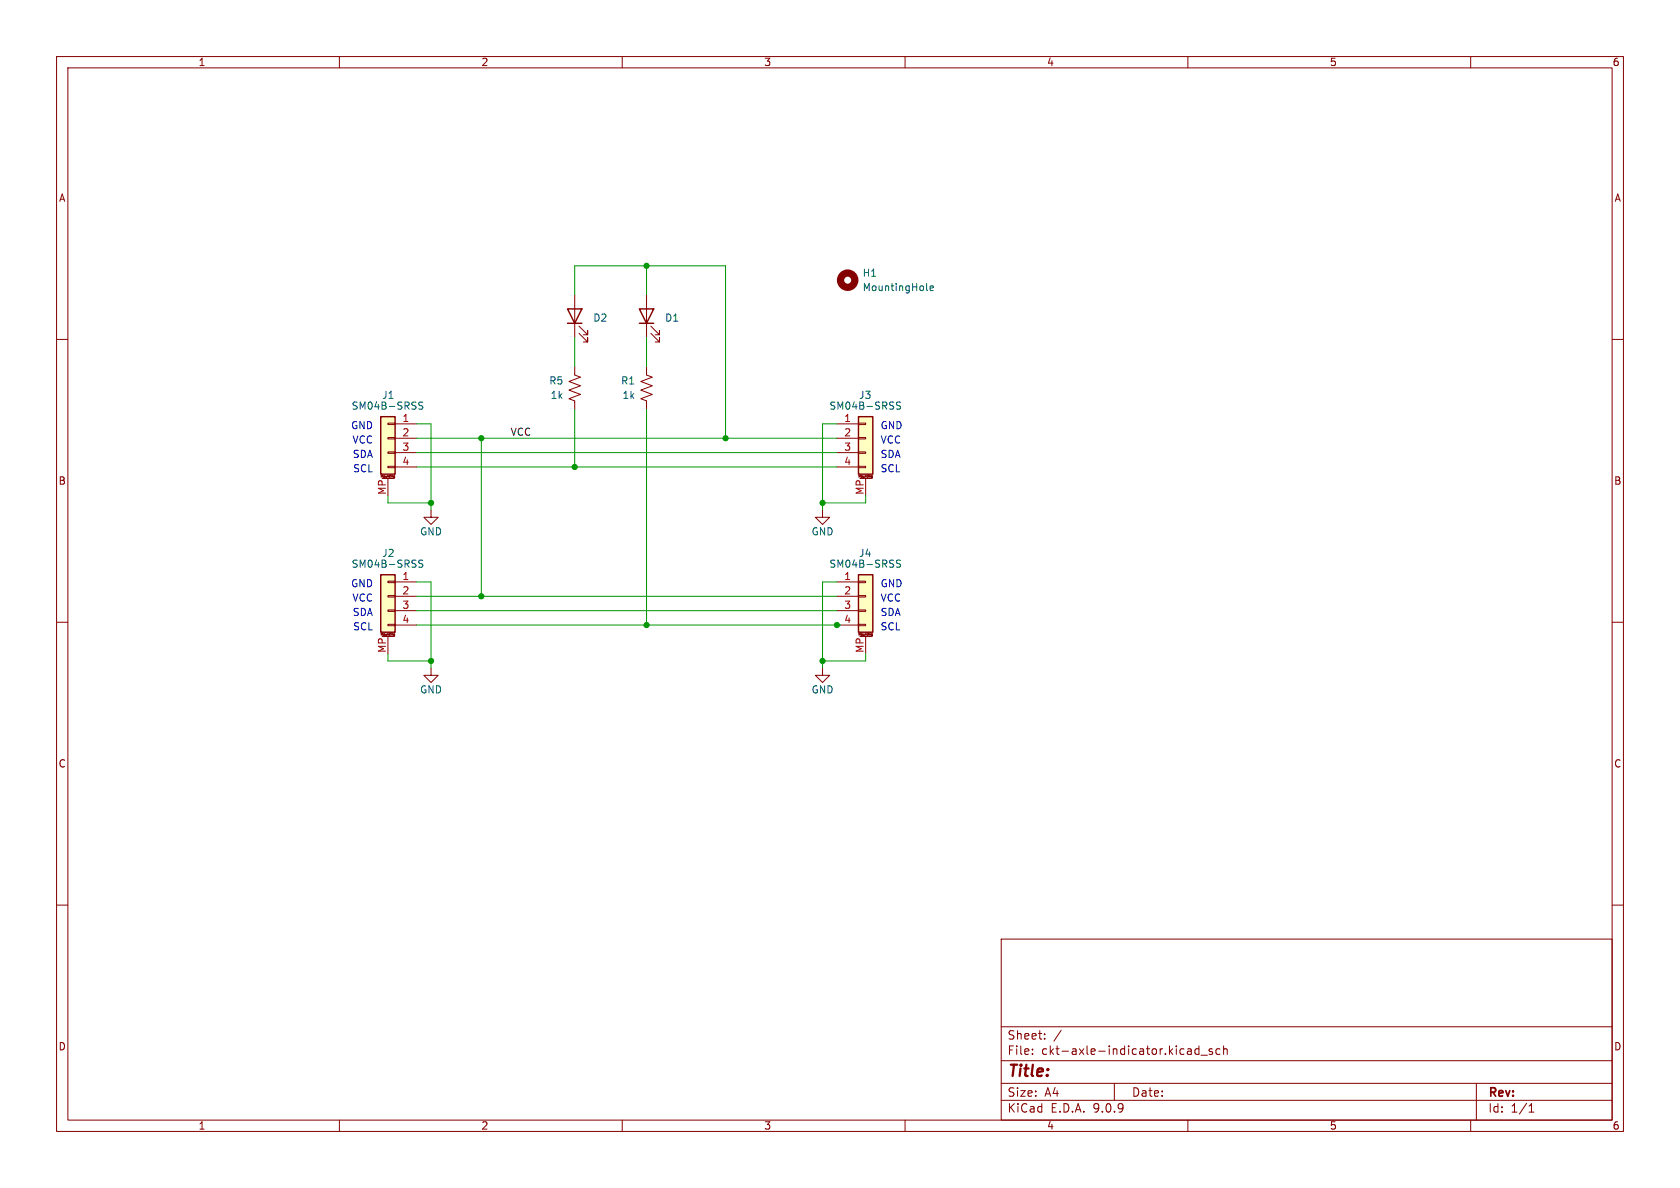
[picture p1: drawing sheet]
<svg xmlns="http://www.w3.org/2000/svg" width="297mm" height="210mm" viewBox="0 0 297 210" stroke-linecap="round" stroke-linejoin="round" font-family="sans-serif">
<defs><g id="words">
<text font-size="2.8" fill="#840000" x="178" y="190.9">Title:</text>
<g font-size="2.1" fill="#840000">
<text x="178" y="184">Sheet:</text>
<text x="178" y="186.7">File:</text>
<text x="184.1" y="186.7">ckt-axle-indicator.kicad_sch</text>
<text x="178" y="196.9">KiCad</text>
<text x="178" y="194.1">Size:</text>
<text x="184.7" y="194.1">A4</text>
<text x="185.7" y="196.9">E.D.A.</text>
<text x="193.3" y="196.9">9.0.9</text>
<text x="200" y="194.1">Date:</text>
<text x="263" y="194.3">Rev:</text>
<text x="263" y="196.9">Id:</text>
<text x="267.1" y="196.9">1/1</text>
</g>
<g font-size="1.8" fill="#840000">
<text x="35" y="11.9">1</text>
<text x="85" y="11.9">2</text>
<text x="135" y="11.9">3</text>
<text x="185" y="11.9">4</text>
<text x="235" y="11.9">5</text>
<text x="285" y="11.9">6</text>
<text x="10.3" y="35.9">A</text>
<text x="285.3" y="35.9">A</text>
<text x="10.3" y="85.9">B</text>
<text x="285.3" y="85.9">B</text>
<text x="10.3" y="135.9">C</text>
<text x="285.3" y="135.9">C</text>
<text x="10.3" y="185.9">D</text>
<text x="285.3" y="185.9">D</text>
<text x="35" y="199.9">1</text>
<text x="85" y="199.9">2</text>
<text x="135" y="199.9">3</text>
<text x="185" y="199.9">4</text>
<text x="235" y="199.9">5</text>
<text x="285" y="199.9">6</text>
</g>
<g font-size="1.8" fill="#006464">
<text x="152.4" y="49.1">H1</text>
<text x="152.4" y="51.7">MountingHole</text>
<text x="104.8" y="57.1">D2</text>
<text x="117.5" y="57.1">D1</text>
<text x="67.5" y="70.7">J1</text>
<text x="97" y="68.2">R5</text>
<text x="97.2" y="70.7">1k</text>
<text x="109.7" y="68.2">R1</text>
<text x="109.9" y="70.7">1k</text>
<text x="151.8" y="70.7">J3</text>
<text x="62.1" y="72.6">SM04B-SRSS</text>
<text x="146.5" y="72.6">SM04B-SRSS</text>
<text x="74.2" y="94.8">GND</text>
<text x="143.4" y="94.8">GND</text>
<text x="62.1" y="100.6">SM04B-SRSS</text>
<text x="67.5" y="98.7">J2</text>
<text x="146.5" y="100.6">SM04B-SRSS</text>
<text x="151.8" y="98.7">J4</text>
<text x="74.2" y="122.8">GND</text>
<text x="143.4" y="122.8">GND</text>
</g>
<g font-size="1.8" fill="#0000c2">
<text x="62" y="76">GND</text>
<text x="155.6" y="76">GND</text>
<text x="62.2" y="78.5">VCC</text>
<text x="62.3" y="81">SDA</text>
<text x="62.3" y="83.6">SCL</text>
<text x="155.6" y="78.5">VCC</text>
<text x="155.6" y="81">SDA</text>
<text x="155.6" y="83.6">SCL</text>
<text x="62" y="103.9">GND</text>
<text x="62.2" y="106.4">VCC</text>
<text x="155.6" y="106.4">VCC</text>
<text x="155.6" y="103.9">GND</text>
<text x="62.3" y="109">SDA</text>
<text x="62.3" y="111.5">SCL</text>
<text x="155.6" y="109">SDA</text>
<text x="155.6" y="111.5">SCL</text>
</g>
<g font-size="1.8" fill="#a90000">
<text x="71" y="74.7">1</text>
<text x="71" y="77.2">2</text>
<text x="149.2" y="74.7">1</text>
<text x="149.2" y="77.2">2</text>
<text x="71" y="79.8">3</text>
<text x="71" y="82.3">4</text>
<text x="149.2" y="79.8">3</text>
<text x="149.2" y="82.3">4</text>
<text x="68.3" y="87.6" transform="rotate(-90 68.3 87.6)">MP</text>
<text x="152.8" y="87.6" transform="rotate(-90 152.8 87.6)">MP</text>
<text x="71" y="102.6">1</text>
<text x="71" y="105.2">2</text>
<text x="71" y="107.7">3</text>
<text x="149.2" y="102.6">1</text>
<text x="149.2" y="105.2">2</text>
<text x="149.2" y="107.7">3</text>
<text x="71" y="110.2">4</text>
<text x="149.2" y="110.2">4</text>
<text x="68.3" y="115.5" transform="rotate(-90 68.3 115.5)">MP</text>
<text x="152.8" y="115.5" transform="rotate(-90 152.8 115.5)">MP</text>
</g>
<text font-size="1.8" fill="#0f0f0f" x="90.2" y="77.1">VCC</text>
<g font-size=".5" fill="#840000">
<text x="67.2" y="84.5">Mounting</text>
<text x="151.7" y="84.5">Mounting</text>
<text x="67.2" y="112.5">Mounting</text>
<text x="151.7" y="112.5">Mounting</text>
</g>
</g></defs>
<g fill="none" stroke="#840000" stroke-width=".18">
<path d="M10 10h277v190h-277zM12 12h273v186h-273zM60 10v2M110 10v2M160 10v2M210 10v2M260 10v2M10 60h2M285 60h2M10 110h2M145.4 118.1v1.3h-1.3l1.3 1.3 1.3-1.3h-1.3M285 110h2"/>
<path d="M10 160h2M177 166h108v32h-108zM285 160h2M60 198v2M110 198v2M160 198v2M177 194.5h108M177 191.5h108M177 187.5h108M177 181.5h108M182.5 186.3v.1M182.5 185.5v.1"/>
<path d="M184.7 183.6v.1M184.7 182.8v.1M187.6 182.1l-1.3 2M197 191.5v3M210 198v2M210.1 185.4h.3l.2 .2v.8M210.6 186.3l-.5 .1M210.6 185.8h-.5M212 185.5l-.5-.1-.3 .3v.4l.2 .2h.6M212 184.9v1.5M212.3 186.5h1.2M214.3 185.5l-.3-.1-.3 .2 .1 .2 .5 .2v.3h-.6"/>
<path d="M215.7 185.5l-.5-.1-.2 .3v.4l.1 .2h.6M216.3 185.5l.2-.1 .4 .1 .1 .9M216.3 184.9v1.5M260 198v2M261 191.5v6.5M270.3 196.6h.9M270.3 195.5l.4-.4v1.5"/>
</g>
<circle cx="149.9" cy="49.5" r="1.27" fill="none" stroke="#840000" stroke-width="1.3"/>
<path d="M163.8 51.2l.2 .2M164.4 51l.6-.2v-.2l-.4-.1-.2 .2 .1 .6h.5" fill="none" stroke="#006464" stroke-width=".18"/>
<path d="M151.8 73.7h2.5v10.1h-2.5z" fill="#ffffc2"/>
<path d="M151.8 73.7h2.5v10.1h-2.5z" fill="none" stroke="#840000" stroke-width=".25"/>
<g fill="none" stroke="#840000" stroke-width=".18">
<path d="M148 74.9h3.8M148 77.5h3.8M151.8 74.8h1.2v.3h-1.2zM151.8 77.3h1.2v.3h-1.2zM151.8 79.9h1.2v.2h-1.2zM148 80h3.8M148 82.6h3.8M151.8 82.4h1.2v.3h-1.2zM152 84.6h2.1M153 84.6v3M154.1 84.5h.1M154.1 84.2v.1l.1 .1"/>
<path d="M154.1 84.1v.1M154.2 84.1h-.1M154.2 84.1h.1M154.2 84.5h.1M154.2 84.1v.4M154.2 84.4h.1"/>
</g>
<path d="M159.2 71.1h-.5l-.2 .1v.3l.6 .3 .1 .3-.2 .2h-.5" fill="none" stroke="#006464" stroke-width=".18"/>
<path d="M151.8 101.6h2.5v10.2h-2.5z" fill="#ffffc2"/>
<path d="M100.3 54.6h2.6l-1.3 2.6zM100.3 57.2h2.6M151.8 101.6h2.5v10.2h-2.5z" fill="none" stroke="#840000" stroke-width=".25"/>
<g fill="none" stroke="#840000" stroke-width=".18">
<path d="M101.6 52.1v7.6M102.4 58.9l1.5 1.6v-.8v.8h-.8M102.4 57.7l1.5 1.5v-.8v.8h-.8M101.6 64.8v1.5l1 .4-2 .7 2 .8-2 .8 2 .7-2 .8 1 .4v1.5M114.3 64.8v1.5l1 .4-2 .7 2 .8-2 .8 2 .7-2 .8 1 .4v1.5M76.2 90.2v1.2h1.3l-1.3 1.3-1.3-1.3h1.3M148 102.9h3.8M148 105.4h3.8M148 108h3.8M148 110.5h3.8M151.8 102.7h1.2v.3h-1.2zM151.8 105.3h1.2v.2h-1.2z"/>
<path d="M151.8 107.8h1.2v.3h-1.2zM151.8 110.4h1.2v.2h-1.2zM152 112.5h2.1M153 112.5v3.1M154.1 112.1v.2h.1M154.1 112.1h.1M154.2 112.1h-.1M154.2 112.1h.1M154.2 112.1v.3h-.1M154.2 112.3h.1"/>
</g>
<path d="M159.2 99.1l-.5-.1-.2 .1v.4l.6 .2 .1 .3-.2 .3-.5-.1" fill="none" stroke="#006464" stroke-width=".18"/>
<path d="M67.3 101.6h2.5v10.2h-2.5z" fill="#ffffc2"/>
<path d="M113 54.6h2.6l-1.3 2.6zM113 57.2h2.6M67.3 101.6h2.5v10.2h-2.5z" fill="none" stroke="#840000" stroke-width=".25"/>
<g fill="none" stroke="#840000" stroke-width=".18">
<path d="M114.3 52.1v7.6M115.1 58.9l1.5 1.6v-.8v.8h-.8M115.1 57.7l1.5 1.5v-.8v.8h-.8M67.6 112.5h2M68.6 102.7h1.2v.3h-1.2zM68.6 105.3h1.2v.2h-1.2zM68.6 107.8h1.2v.3h-1.2zM68.6 110.4h1.2v.2h-1.2zM68.6 112.5v3.1M69.6 112.1v.2h.2M69.6 112.1h.1M69.6 112.1h.2"/>
<path d="M69.8 112.1v.3h-.2M69.8 102.9h3.9M69.8 105.4h3.9M69.8 108h3.9M69.8 110.5h3.9"/>
</g>
<path d="M74.7 99.1l-.4-.1-.2 .1v.4l.5 .2 .1 .3-.2 .3-.5-.1" fill="none" stroke="#006464" stroke-width=".18"/>
<path d="M67.3 73.7h2.5v10.1h-2.5z" fill="#ffffc2"/>
<path d="M67.3 73.7h2.5v10.1h-2.5z" fill="none" stroke="#840000" stroke-width=".25"/>
<g fill="none" stroke="#840000" stroke-width=".18">
<path d="M68.6 74.8h1.2v.3h-1.2zM68.6 77.3h1.2v.3h-1.2zM68.6 79.9h1.2v.2h-1.2zM69.8 74.9h3.9M69.8 77.5h3.9M67.6 84.6h2M68.6 82.4h1.2v.3h-1.2zM68.6 84.6v3M69.6 84.5h.1M69.6 84.2v.1l.2 .1M69.6 84.1v.1M69.6 84.1h.2"/>
<path d="M69.8 84.5h-.1M69.8 84.1v.4M69.8 80h3.9M69.8 82.6h3.9M145.4 90.2v1.2h-1.3l1.3 1.3 1.3-1.3h-1.3M76.2 118.1v1.3h1.3l-1.3 1.3-1.3-1.3h1.3"/>
</g>
<path d="M74.7 71.1h-.4l-.2 .1v.3l.5 .3 .1 .3-.2 .2h-.5" fill="none" stroke="#006464" stroke-width=".18"/>
<g fill="none" stroke="#009600" stroke-width=".18">
<path d="M101.6 52.1v-5.1h26.7v30.5M101.6 59.7v5.1M114.3 47v5.1M114.3 59.7v5.1M73.7 74.9h2.5v15.3M73.7 77.5h74.3M85.1 77.5v27.9M101.6 72.4v10.2M114.3 72.4v38.1M148 74.9h-2.6v15.3M68.6 87.6v1.3h7.6M73.7 80h74.3"/>
<path d="M73.7 82.6h74.3M153 87.6v1.3h-7.6M68.6 115.6v1.2h7.6M73.7 102.9h2.5v15.2M73.7 110.5h74.9M73.7 108h74.3M73.7 105.4h74.3M148 102.9h-2.6v15.2M153 115.6v1.2h-7.6"/>
</g>
<g fill="#009600" stroke="#009600" stroke-width=".18">
<circle cx="76.2" cy="88.9" r=".46"/>
<circle cx="85.1" cy="77.5" r=".46"/>
<circle cx="76.2" cy="116.8" r=".46"/>
<circle cx="85.1" cy="105.4" r=".46"/>
<circle cx="114.3" cy="110.5" r=".46"/>
<circle cx="101.6" cy="82.6" r=".46"/>
<circle cx="145.4" cy="88.9" r=".46"/>
<circle cx="148" cy="110.5" r=".46"/>
<circle cx="145.4" cy="116.8" r=".46"/>
<circle cx="114.3" cy="47" r=".46"/>
<circle cx="128.3" cy="77.5" r=".46"/>
</g>
<use href="#words"/>
</svg>
